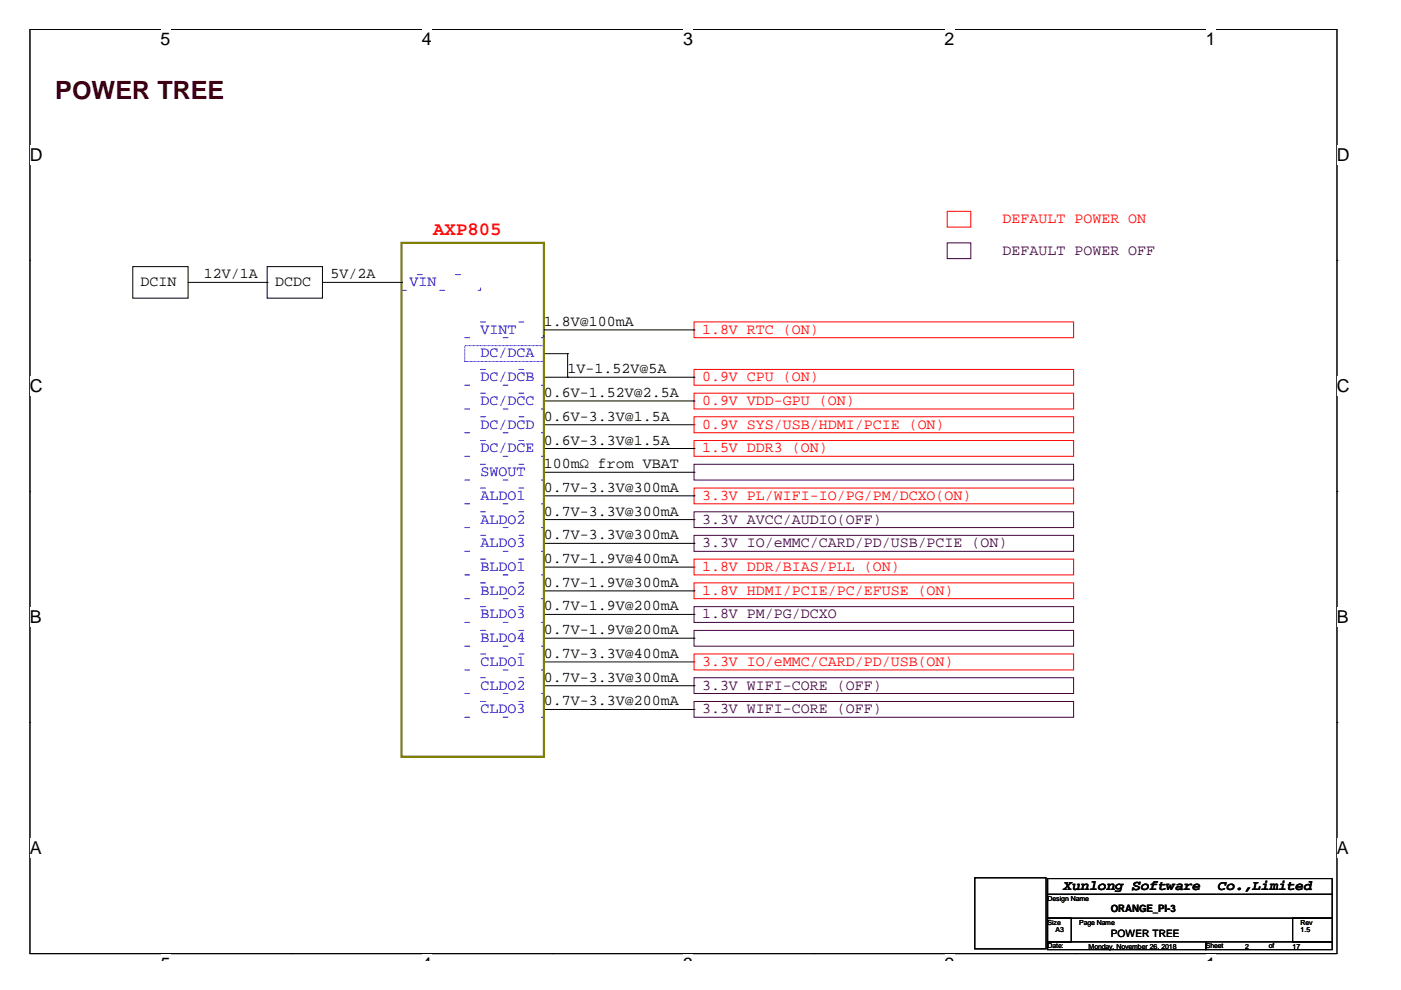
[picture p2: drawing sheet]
<svg xmlns="http://www.w3.org/2000/svg" width="297mm" height="210mm" viewBox="0 0 297 210" stroke-linecap="round" stroke-linejoin="round" font-family="sans-serif">
<defs><g id="words">
<text font-size="5.3" fill="#400000" x="11.7" y="21.1">POWER TREE</text>
<text font-size="4" fill="#f00" x="91.9" y="49.8">AXP805</text>
<g font-size="3.8">
<text x="34" y="9.6">5</text>
<text x="89.5" y="9.6">4</text>
<text x="144.9" y="9.6">3</text>
<text x="200.3" y="9.6">2</text>
<text x="255.7" y="9.6">1</text>
<text x="6.3" y="34.1">D</text>
<text x="283.5" y="34.1">D</text>
<text x="6.3" y="83.1">C</text>
<text x="283.5" y="83.1">C</text>
<text x="6.3" y="132.1">B</text>
<text x="283.5" y="132.1">B</text>
<text x="6.3" y="181">A</text>
<text x="283.5" y="181">A</text>
<text x="34" y="205.6">5</text>
<text x="89.5" y="205.6">4</text>
<text x="144.9" y="205.6">3</text>
<text x="200.3" y="205.6">2</text>
<text x="255.7" y="205.6">1</text>
</g>
<g font-size="3.2" fill="#f00">
<text x="212.6" y="47.3">DEFAULT POWER ON</text>
<text x="148.8" y="70.8">1.8V RTC (ON)</text>
<text x="148.8" y="80.8">0.9V CPU (ON)</text>
<text x="148.8" y="85.9">0.9V VDD-GPU (ON)</text>
<text x="148.8" y="95.9">1.5V DDR3 (ON)</text>
<text x="148.8" y="90.9">0.9V SYS/USB/HDMI/PCIE (ON)</text>
<text x="148.8" y="106">3.3V PL/WIFI-IO/PG/PM/DCXO(ON)</text>
<text x="148.8" y="121">1.8V DDR/BIAS/PLL (ON)</text>
<text x="148.8" y="126.1">1.8V HDMI/PCIE/PC/EFUSE (ON)</text>
<text x="148.8" y="141.2">3.3V IO/eMMC/CARD/PD/USB(ON)</text>
</g>
<g font-size="3.2" fill="#400040">
<text x="212.6" y="54">DEFAULT POWER OFF</text>
<text x="148.8" y="111">3.3V AVCC/AUDIO(OFF)</text>
<text x="148.8" y="116">3.3V IO/eMMC/CARD/PD/USB/PCIE (ON)</text>
<text x="148.8" y="131.1">1.8V PM/PG/DCXO</text>
<text x="148.8" y="146.2">3.3V WIFI-CORE (OFF)</text>
<text x="148.8" y="151.2">3.3V WIFI-CORE (OFF)</text>
</g>
<g font-size="3.2">
<text x="43.2" y="59">12V/1A</text>
<text x="70.1" y="59">5V/2A</text>
<text x="29.8" y="60.7">DCIN</text>
<text x="58.3" y="60.7">DCDC</text>
<text x="115.3" y="69.1">1.8V@100mA</text>
<text x="120.4" y="79.1">1V-1.52V@5A</text>
<text x="115.3" y="84.2">0.6V-1.52V@2.5A</text>
<text x="115.3" y="89.2">0.6V-3.3V@1.5A</text>
<text x="115.3" y="94.2">0.6V-3.3V@1.5A</text>
<text x="115.3" y="99.2">100mΩ from VBAT</text>
<text x="115.3" y="104.3">0.7V-3.3V@300mA</text>
<text x="115.3" y="109.3">0.7V-3.3V@300mA</text>
<text x="115.3" y="114.4">0.7V-3.3V@300mA</text>
<text x="115.3" y="119.4">0.7V-1.9V@400mA</text>
<text x="115.3" y="124.4">0.7V-1.9V@300mA</text>
<text x="115.3" y="129.4">0.7V-1.9V@200mA</text>
<text x="115.3" y="134.5">0.7V-1.9V@200mA</text>
<text x="115.3" y="139.5">0.7V-3.3V@400mA</text>
<text x="115.3" y="144.5">0.7V-3.3V@300mA</text>
<text x="115.3" y="149.5">0.7V-3.3V@200mA</text>
</g>
<g font-size="3.2" fill="#00f">
<text x="86.8" y="60.7">VIN</text>
<text x="101.9" y="70.8">VINT</text>
<text x="101.9" y="75.8">DC/DCA</text>
<text x="101.9" y="80.8">DC/DCB</text>
<text x="101.9" y="85.9">DC/DCC</text>
<text x="101.9" y="90.9">DC/DCD</text>
<text x="101.9" y="95.9">DC/DCE</text>
<text x="101.9" y="100.9">SWOUT</text>
<text x="101.9" y="106">ALDO1</text>
<text x="101.9" y="111">ALDO2</text>
<text x="101.9" y="116">ALDO3</text>
<text x="101.9" y="121">BLDO1</text>
<text x="101.9" y="126.1">BLDO2</text>
<text x="101.9" y="131.1">BLDO3</text>
<text x="101.9" y="136.2">BLDO4</text>
<text x="101.9" y="141.2">CLDO1</text>
<text x="101.9" y="146.2">CLDO2</text>
<text x="101.9" y="151.2">CLDO3</text>
</g>
<g font-size="3">
<text x="225.5" y="188.7">Xunlong Software</text>
<text x="258.2" y="188.7">Co.,Limited</text>
</g>
<g font-size="2.2">
<text x="235.5" y="193.4">ORANGE_PI-3</text>
<text x="235.5" y="198.7">POWER TREE</text>
</g>
<g font-size="1.5">
<text x="222.1" y="191">Design Name</text>
<text x="222.1" y="196">Size</text>
<text x="223.8" y="197.7">A3</text>
<text x="228.8" y="196">Page Name</text>
<text x="275.8" y="197.7">1.5</text>
<text x="275.8" y="196">Rev</text>
<text x="222.1" y="201.1">Date:</text>
<text x="230.8" y="201.2">Monday, November 26, 2018</text>
<text x="255.7" y="201.1">Sheet</text>
<text x="264" y="201.2">2</text>
<text x="269" y="201.1">of</text>
<text x="274.1" y="201.2">17</text>
</g>
</g></defs>
<path d="M6.3 6.2h277.2v196h-277.2z" fill="none" stroke="#000" stroke-width=".21"/>
<g fill="#fff">
<path d="M34 6.2h2.2v4.3h-2.2z"/>
<path d="M34 202.2h2.2v1.4h-2.2z"/>
</g>
<path d="M61.8 6.2h.1M61.8 202.2h.1" fill="none" stroke="#000" stroke-width=".21"/>
<g fill="#fff">
<path d="M89.5 6.2h2.1v4.3h-2.1z"/>
<path d="M89.5 202.2h2.1v1.4h-2.1z"/>
</g>
<path d="M117.2 6.2h.1M117.2 202.2h.1" fill="none" stroke="#000" stroke-width=".21"/>
<g fill="#fff">
<path d="M144.9 6.2h2.1v4.3h-2.1z"/>
<path d="M144.9 202.2h2.1v1.4h-2.1z"/>
</g>
<path d="M172.6 6.2h.1M172.6 202.2h.1" fill="none" stroke="#000" stroke-width=".21"/>
<g fill="#fff">
<path d="M200.3 6.2h2.1v4.3h-2.1z"/>
<path d="M200.3 202.2h2.1v1.4h-2.1z"/>
</g>
<path d="M228 6.2h.1M228 202.2h.1" fill="none" stroke="#000" stroke-width=".21"/>
<g fill="#fff">
<path d="M255.7 6.2h2.1v4.3h-2.1z"/>
<path d="M255.7 202.2h2.1v1.4h-2.1z"/>
<path d="M6.3 30.7h2.8v4.2h-2.8z"/>
<path d="M283.5 30.7h2.7v4.2h-2.7z"/>
<path d="M6.3 79.7h2.8v4.2h-2.8z"/>
<path d="M283.5 79.7h2.7v4.2h-2.7z"/>
</g>
<path d="M6.3 55.2h.1M283.5 55.2h.1" fill="none" stroke="#000" stroke-width=".21"/>
<g fill="#fff">
<path d="M6.3 128.7h2.6v4.2h-2.6z"/>
<path d="M283.5 128.7h2.5v4.2h-2.5z"/>
</g>
<path d="M6.3 104.2h.1M283.5 104.2h.1" fill="none" stroke="#000" stroke-width=".21"/>
<g fill="#fff">
<path d="M6.3 177.6h2.6v4.3h-2.6z"/>
<path d="M283.5 177.6h2.5v4.3h-2.5z"/>
</g>
<g fill="none" stroke="#000" stroke-width=".21">
<path d="M28.2 56.5h11.7v6.7h-11.7zM39.9 59.9h16.7M56.6 56.5h11.8v6.7h-11.8zM56.6 59.9h.1M68.4 59.9h16.7M85.1 59.9h.1M115.3 75h5.1M115.3 80h31.9M115.3 69.9h31.9M120.4 75h.1M120.4 80h.1M120.4 75v5"/>
<path d="M147.2 80h.1M147.2 69.9h.1M115.3 85h31.9M115.3 90.1h31.9M115.3 95.1h31.9M147.2 85h.1M147.2 90.1h.1M147.2 95.1h.1M115.3 100.1h31.9M115.3 105.1h31.9M115.3 110.2h31.9M115.3 115.2h31.9"/>
<path d="M147.2 100.1h.1M147.2 105.1h.1M147.2 110.2h.1M147.2 115.2h.1M115.3 125.3h31.9M115.3 130.3h31.9M115.3 135.3h31.9M115.3 120.2h31.9M147.2 125.3h.1M147.2 130.3h.1M147.2 135.3h.1M147.2 120.2h.1"/>
<path d="M6.3 153.2h.1M115.3 145.4h31.9M115.3 140.3h31.9M115.3 150.4h31.9M147.2 145.4h.1M147.2 140.3h.1M147.2 150.4h.1M283.5 153.2h.1M206.7 186.1h15.1v15.1h-15.1zM222.1 186.3h60.3v3.3h-60.3zM222.1 189.6h60.3v5.1h-60.3zM222.1 194.7h5v5h-5z"/>
<path d="M222.1 199.7h33.6v1.7h-33.6zM255.7 199.7h26.7v1.7h-26.7zM274.1 194.7h8.3v5h-8.3z"/>
</g>
<path d="M200.8 51.5h5v3.3h-5zM147.2 98.4h80.4v3.4h-80.4zM147.2 108.5h80.4v3.4h-80.4zM147.2 113.5h80.4v3.4h-80.4zM147.2 128.6h80.4v3.4h-80.4zM147.2 133.7h80.4v3.3h-80.4zM147.2 143.7h80.4v3.3h-80.4zM147.2 148.7h80.4v3.4h-80.4z" fill="none" stroke="#400040" stroke-width=".21"/>
<path d="M200.8 44.8h5v3.3h-5zM147.2 78.3h80.4v3.4h-80.4zM147.2 68.3h80.4v3.3h-80.4zM147.2 83.4h80.4v3.3h-80.4zM147.2 88.4h80.4v3.4h-80.4zM147.2 93.4h80.4v3.3h-80.4zM147.2 103.5h80.4v3.3h-80.4zM147.2 118.5h80.4v3.4h-80.4zM147.2 123.6h80.4v3.3h-80.4zM147.2 138.7h80.4v3.3h-80.4z" fill="none" stroke="#f00" stroke-width=".21"/>
<path d="M98.6 73.3h16.7v3.3h-16.7z" fill="none" stroke="#00f" stroke-width=".21" stroke-dasharray="0 .3"/>
<g fill="none" stroke="#00f" stroke-width=".21" stroke-dasharray="1 7.1">
<path d="M85.1 58.2h16.8v3.4h-16.8zM98.6 78.3h16.7v3.4h-16.7zM98.6 68.3h16.7v3.3h-16.7zM98.6 83.4h16.7v3.3h-16.7zM98.6 88.4h16.7v3.4h-16.7zM98.6 93.4h16.7v3.3h-16.7zM98.6 98.4h16.7v3.4h-16.7zM98.6 103.5h16.7v3.3h-16.7zM98.6 108.5h16.7v3.4h-16.7zM98.6 113.5h16.7v3.4h-16.7zM98.6 118.5h16.7v3.4h-16.7zM98.6 123.6h16.7v3.3h-16.7z"/>
<path d="M98.6 128.6h16.7v3.4h-16.7zM98.6 133.7h16.7v3.3h-16.7zM98.6 138.7h16.7v3.3h-16.7zM98.6 143.7h16.7v3.3h-16.7zM98.6 148.7h16.7v3.4h-16.7z"/>
</g>
<path d="M85.1 51.5h30.2v109h-30.2z" fill="none" stroke="#808000" stroke-width=".47"/>
<use href="#words"/>
</svg>
